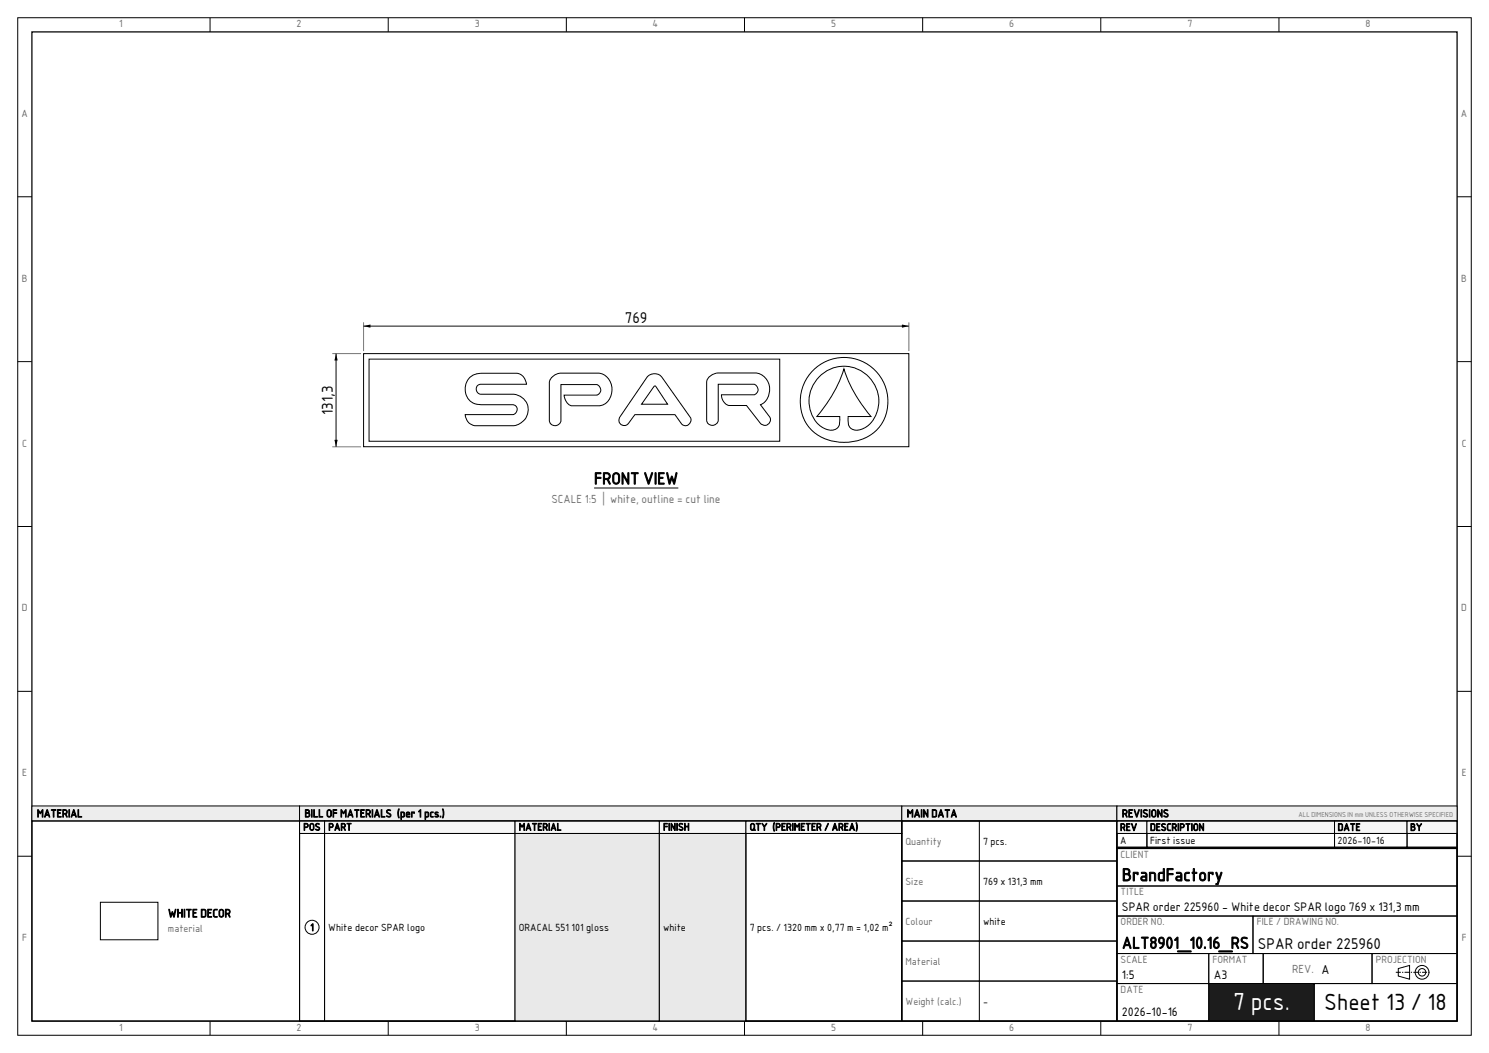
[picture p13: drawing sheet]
<svg xmlns="http://www.w3.org/2000/svg" width="420mm" height="297mm" viewBox="0 0 420 297" stroke-linecap="round" stroke-linejoin="round" font-family="sans-serif">
<defs><g id="words">
<text font-size="6.7" fill="#fff" x="347.8" y="285">7 pcs.</text>
<text font-size="6.3" x="373.5" y="285">Sheet 13 / 18</text>
<text font-size="4.9" x="316.5" y="248.5">BrandFactory</text>
<text font-size="4.6" x="167.6" y="136.6">FRONT VIEW</text>
<text font-size="4.5" x="316.5" y="267.5">ALT8901_10.16_RS</text>
<g font-size="4.2">
<text x="176.3" y="91.1">769</text>
<text x="93.9" y="117" transform="rotate(-90 93.9 117)">131,3</text>
<text x="354.8" y="267.5">SPAR order 225960</text>
</g>
<g font-size="3.4">
<text x="316.5" y="257">SPAR order 225960 - White decor SPAR logo 769 x 131,3 mm</text>
<text x="316.5" y="276">1:5</text>
<text x="342.4" y="276">A3</text>
<text x="316.5" y="286.6">2026-10-16</text>
</g>
<g font-size="3.2" fill="#6e6e6e">
<text x="155.6" y="142">SCALE 1:5 | white, outline = cut line</text>
<text x="364.5" y="274.4">REV. A</text>
</g>
<text font-size="3.2" x="47.4" y="258.7">WHITE DECOR</text>
<g font-size="3">
<text x="10.4" y="230.5">MATERIAL</text>
<text x="85.9" y="230.5">BILL OF MATERIALS (per 1 pcs.)</text>
<text x="255.8" y="230.5">MAIN DATA</text>
<text x="316.5" y="230.5">REVISIONS</text>
</g>
<g font-size="2.8" fill="#6e6e6e">
<text x="33.6" y="7.7">1</text>
<text x="83.7" y="7.7">2</text>
<text x="133.9" y="7.7">3</text>
<text x="184.1" y="7.7">4</text>
<text x="234.4" y="7.7">5</text>
<text x="284.7" y="7.7">6</text>
<text x="334.9" y="7.7">7</text>
<text x="385.2" y="7.7">8</text>
<text x="6.1" y="33">A</text>
<text x="412.1" y="33">A</text>
<text x="6.2" y="79.5">B</text>
<text x="412.2" y="79.5">B</text>
<text x="6.3" y="126">C</text>
<text x="412.3" y="126">C</text>
<text x="6.2" y="172.5">D</text>
<text x="412.2" y="172.5">D</text>
<text x="6.3" y="219">E</text>
<text x="412.3" y="219">E</text>
<text x="255.4" y="238.2">Quantity</text>
<text x="316.1" y="242">CLIENT</text>
<text x="255.4" y="249.5">Size</text>
<text x="316.1" y="252.5">TITLE</text>
<text x="47.4" y="263">material</text>
<text x="255.4" y="260.8">Colour</text>
<text x="316.1" y="261">ORDER NO.</text>
<text x="354.5" y="261">FILE / DRAWING NO.</text>
<text x="6.3" y="265.5">F</text>
<text x="412.3" y="265.5">F</text>
<text x="255.4" y="272.1">Material</text>
<text x="316.1" y="271.6">SCALE</text>
<text x="342" y="271.6">FORMAT</text>
<text x="388.1" y="271.6">PROJECTION</text>
<text x="316.1" y="280.1">DATE</text>
<text x="255.4" y="283.4">Weight (calc.)</text>
<text x="33.6" y="290.7">1</text>
<text x="83.7" y="290.7">2</text>
<text x="133.9" y="290.7">3</text>
<text x="184.1" y="290.7">4</text>
<text x="234.4" y="290.7">5</text>
<text x="284.7" y="290.7">6</text>
<text x="334.9" y="290.7">7</text>
<text x="385.2" y="290.7">8</text>
</g>
<g font-size="2.8">
<text x="85.6" y="234.2">POS</text>
<text x="92.6" y="234.2">PART</text>
<text x="146.3" y="234.2">MATERIAL</text>
<text x="187" y="234.2">FINISH</text>
<text x="211.5" y="234.2">QTY (PERIMETER / AREA)</text>
<text x="277.3" y="238.2">7 pcs.</text>
<text x="315.9" y="234.3">REV</text>
<text x="315.9" y="238">A</text>
<text x="324.4" y="234.3">DESCRIPTION</text>
<text x="324.4" y="238">First issue</text>
<text x="377.3" y="234.3">DATE</text>
<text x="377.3" y="238">2026-10-16</text>
<text x="397.8" y="234.3">BY</text>
<text x="277.3" y="249.5">769 x 131,3 mm</text>
<text x="87.5" y="262.6">1</text>
<text x="92.6" y="262.6">White decor SPAR logo</text>
<text x="146.3" y="262.6">ORACAL 551 101 gloss</text>
<text x="187" y="262.6">white</text>
<text x="211.5" y="262.6">7 pcs. / 1320 mm x 0,77 m = 1,02 m²</text>
<text x="277.3" y="260.8">white</text>
<text x="277.3" y="283.4">-</text>
</g>
<text font-size="1.9" fill="#6e6e6e" x="366.3" y="230.3">ALL DIMENSIONS IN mm UNLESS OTHERWISE SPECIFIED</text>
</g></defs>
<g fill="none" stroke="#000" stroke-width=".28">
<path d="M5 5h410v287h-410zM59.3 5v4M109.5 5v4M159.7 5v4M210 5v4M260.2 5v4M310.5 5v4M360.7 5v4M5 55.5h4M411 55.5h4M5 102h4M411 102h4"/>
<path d="M5 148.5h4M411 148.5h4M5 195h4M411 195h4M5 241.5h4M411 241.5h4M59.3 288v4M109.5 288v4M159.7 288v4M210 288v4M260.2 288v4M310.5 288v4"/>
<path d="M360.7 288v4"/>
</g>
<path d="M9 9h402v279h-402z" fill="none" stroke="#000" stroke-width=".35"/>
<path d="M102.6 99.7h153.8v26.3h-153.8zM229.4 104.4a12.3 12.3 0 0 1 17-.4 12.3 12.3 0 0 1 1.1 17.1 13.7 13.7 0 0 1-19.4-.7 12.2 12.2 0 0 1 1.3-16zM231 106.4a9.3 9.3 0 0 0 1.2 14.3 3.1 3.1 0 0 0 4.4-.5l.3-1.1v-1.6h-6.5a39.4 39.4 0 0 0 7.6-13.5 39.4 39.4 0 0 0 7.7 13.5h-6.5v.5a2.58 2.58 0 0 0 .8 2.8 2.58 2.58 0 0 0 2.9 .3 8.8 8.8 0 0 0 4.1-12 9.7 9.7 0 0 0-16-2.7zM104.1 101.3v23.2h115.8v-23.2zM200.2 106.2a4 4 0 0 1 2.4-1h10.4a4.8 4.8 0 0 1 4.1 3.9 4.8 4.8 0 0 1-2.6 5.1l2.6 3.4a1.59 1.59 0 0 1-.5 2.1 1.59 1.59 0 0 1-2.1-.3l-3.9-5h-4.9a3 3 0 0 1-2.2-3h9.1a1.51 1.51 0 0 0 1.2-1.5 1.51 1.51 0 0 0-1.2-1.5h-10v10.1a1.64 1.64 0 0 1-1.7 1.5 1.64 1.64 0 0 1-1.6-1.5v-10.7l.1-.6zM182.8 106.1a2.77 2.77 0 0 1 4 .5l7.9 11.2a1.55 1.55 0 0 1-.4 2 1.55 1.55 0 0 1-2.1-.3l-1.8-2.6h-11.3l-1.8 2.4a1.52 1.52 0 0 1-2.1 .4 1.52 1.52 0 0 1-.3-2.2zM184.5 109l-3.5 5h7.3l-3.3-5zM155.8 106.3a3.7 3.7 0 0 1 2.4-1h10.5a4.8 4.8 0 0 1 2.7 7.9 3.5 3.5 0 0 1-2.7 1.3h-7.3a3.2 3.2 0 0 1-2.3-3.1h9.1a1.51 1.51 0 0 0 1.3-1.4 1.51 1.51 0 0 0-1.3-1.5h-10v10.1a1.64 1.64 0 0 1-1.6 1.5 1.64 1.64 0 0 1-1.6-1.6v-10.6l.1-.5zM132.7 106.3l1-.6 1.8-.4h10.2a3.3 3.3 0 0 1 2.8 3.1h-12.8a1.41 1.41 0 0 0-1.4 1.4 1.41 1.41 0 0 0 1.4 1.4h9.3a4.5 4.5 0 0 1 4 4.4 4.5 4.5 0 0 1-4.1 4.5h-11a3.2 3.2 0 0 1-2.7-3.2h13.4a1.4 1.4 0 0 0 1.3-1.4 1.4 1.4 0 0 0-1.3-1.4h-8.3a4.5 4.5 0 0 1-4.8-2.5 4.5 4.5 0 0 1 1.2-5.3z" fill-rule="evenodd" fill="#fff" stroke="#000" stroke-width=".28"/>
<path d="M93.7 99.7h8.1M102.6 90.9v8.1M256.4 90.9v8.1M93.7 126h8.1" fill="none" stroke="#7a7a7a" stroke-width=".28"/>
<path d="M94.8 99.7v26.3M102.6 92h153.8M167.6 137.6h23.7" fill="none" stroke="#000" stroke-width=".28"/>
<path d="M94.8 99.7l.4 2h-.9zM102.6 92l1.9-.5v.9zM254.4 91.5l2 .5-2 .4zM94.3 124.1h.9l-.4 1.9z" fill="#000"/>
<path d="M9 227.3h75.5v4.3h-75.5z" fill-rule="evenodd" fill="#ededed" stroke="#000" stroke-width=".28"/>
<path d="M9 231.6h75.5v56.4h-75.5z" fill="none" stroke="#000" stroke-width=".28"/>
<path d="M28.3 254.5h16.2v10.6h-16.2z" fill-rule="evenodd" fill="#fff" stroke="#000" stroke-width=".28"/>
<path d="M84.5 227.3h169.9v4.3h-169.9z" fill-rule="evenodd" fill="#ededed" stroke="#000" stroke-width=".28"/>
<g fill="#f6f6f6" stroke="#000" stroke-width=".28">
<path d="M84.5 231.6h7v3.5h-7z" fill-rule="evenodd"/>
<path d="M91.5 231.6h53.8v3.5h-53.8z" fill-rule="evenodd"/>
<path d="M145.3 231.6h40.7v3.5h-40.7z" fill-rule="evenodd"/>
<path d="M186 231.6h24.4v3.5h-24.4z" fill-rule="evenodd"/>
<path d="M210.4 231.6h44v3.5h-44z" fill-rule="evenodd"/>
</g>
<path d="M84.5 235.1h7v52.9h-7z" fill="none" stroke="#000" stroke-width=".28"/>
<circle cx="88" cy="261.5" r="1.98" fill="#fff" stroke="#000" stroke-width=".28"/>
<path d="M91.5 235.1h53.8v52.9h-53.8z" fill="none" stroke="#000" stroke-width=".28"/>
<g fill="#e8e9ee" stroke="#000" stroke-width=".28">
<path d="M145.3 235.1h40.7v52.9h-40.7z" fill-rule="evenodd"/>
<path d="M186 235.1h24.4v52.9h-24.4z" fill-rule="evenodd"/>
</g>
<path d="M84.5 231.6h169.9v56.4h-169.9zM210.4 235.1h44v52.9h-44z" fill="none" stroke="#000" stroke-width=".28"/>
<path d="M254.4 227.3h60.6v4.3h-60.6z" fill-rule="evenodd" fill="#ededed" stroke="#000" stroke-width=".28"/>
<path d="M254.4 231.6h60.6v11.2h-60.6zM254.4 231.6h60.6v56.4h-60.6zM276.2 231.6v56.4M254.4 242.8h60.6v11.3h-60.6zM254.4 254.1h60.6v11.3h-60.6zM254.4 265.4h60.6v11.3h-60.6zM254.4 276.7h60.6v11.3h-60.6z" fill="none" stroke="#000" stroke-width=".28"/>
<path d="M315 227.3h96v4.3h-96z" fill-rule="evenodd" fill="#ededed" stroke="#000" stroke-width=".28"/>
<g fill="#f6f6f6" stroke="#000" stroke-width=".28">
<path d="M315 231.6h8.5v3.5h-8.5z" fill-rule="evenodd"/>
<path d="M323.5 231.6h52.9v3.5h-52.9z" fill-rule="evenodd"/>
<path d="M376.4 231.6h20.5v3.5h-20.5z" fill-rule="evenodd"/>
<path d="M396.9 231.6h14.1v3.5h-14.1z" fill-rule="evenodd"/>
</g>
<g fill="none" stroke="#000" stroke-width=".28">
<path d="M315 235.1h8.5v3.9h-8.5zM315 239h8.5v.3h-8.5zM315 231.6h96v7.7h-96zM315 239.3h96v10.6h-96zM323.5 235.1h52.9v3.9h-52.9zM323.5 239h52.9v.3h-52.9zM376.4 235.1h20.5v3.9h-20.5zM376.4 239h20.5v.3h-20.5zM396.9 235.1h14.1v3.9h-14.1zM396.9 239h14.1v.3h-14.1zM315 249.9h96v8.5h-96zM315 258.4h38.4v10.6h-38.4z"/>
<path d="M353.4 258.4h57.6v10.6h-57.6zM315 269h26v8.4h-26zM315 277.4h26v10.6h-26zM341 269h15.3v8.4h-15.3zM356.3 269h30.7v8.4h-30.7zM387 269h24v8.4h-24zM394.4 273.2l3.2-.9v3.9l-3.2-.9z"/>
<circle cx="401.1" cy="274.2" r="1.94"/>
<circle cx="401.1" cy="274.2" r="1.06"/>
</g>
<path d="M393.7 274.2h9.9" fill="none" stroke="#000" stroke-width=".28" stroke-dasharray="1.4 .4 .4 .4" stroke-linecap="butt"/>
<path d="M341 277.4h29.7v10.6h-29.7z" fill-rule="evenodd" fill="#1b1c1b" stroke="#000" stroke-width=".28"/>
<path d="M370.7 277.4h40.3v10.6h-40.3z" fill="none" stroke="#000" stroke-width=".28"/>
<path d="M315 239.3h96v48.7h-96z" fill="none" stroke="#000" stroke-width=".35"/>
<use href="#words"/>
</svg>
